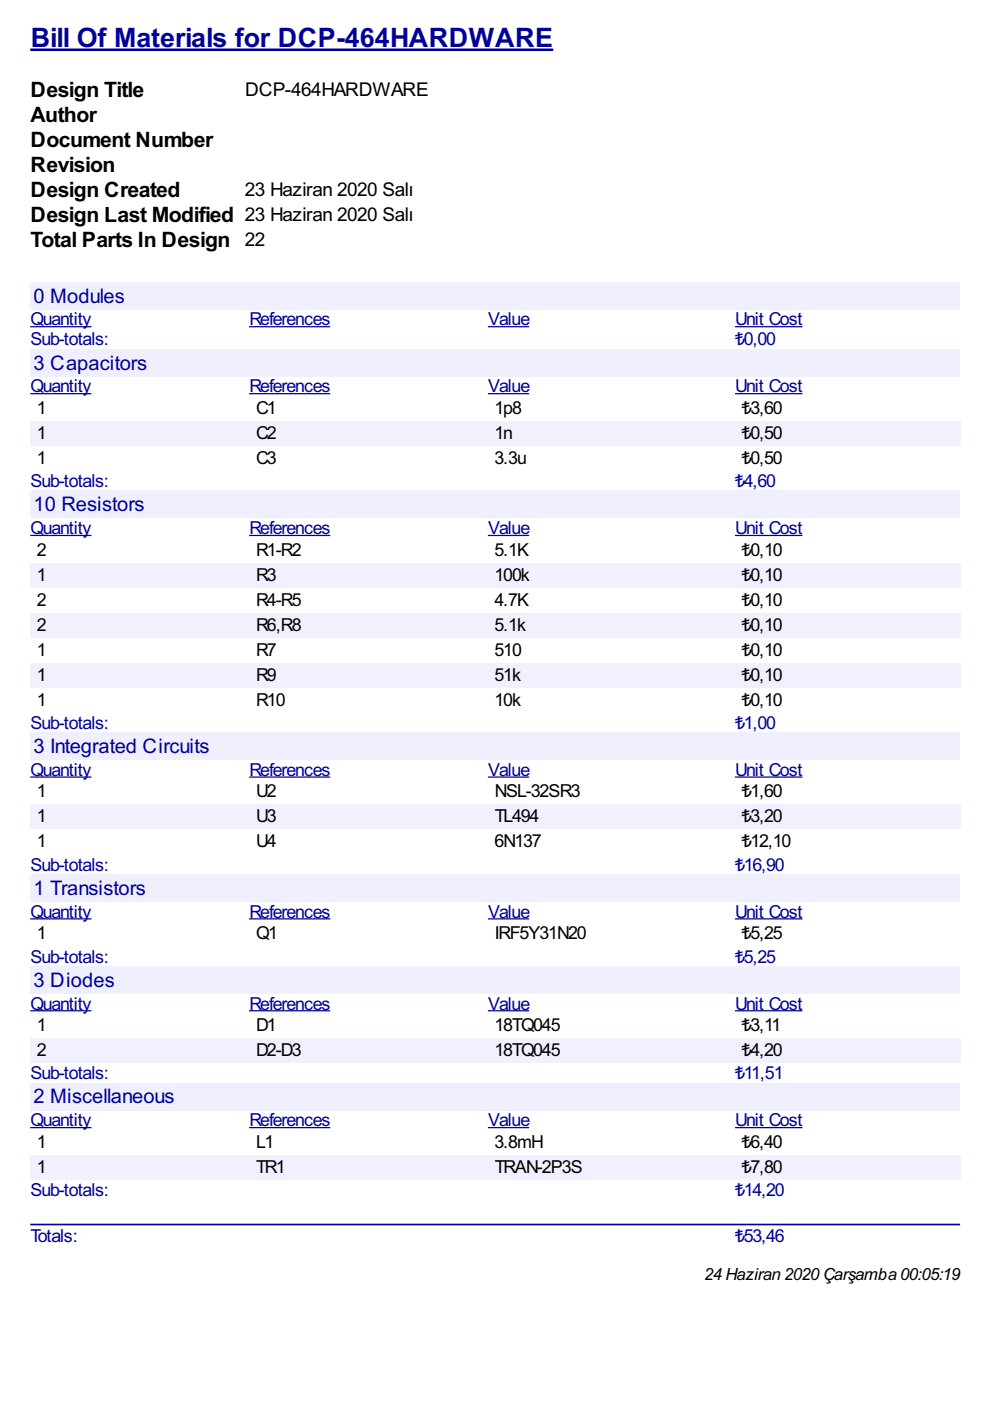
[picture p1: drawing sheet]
<svg xmlns="http://www.w3.org/2000/svg" width="210mm" height="297mm" viewBox="0 0 210 297" stroke-linecap="round" stroke-linejoin="round" font-family="sans-serif">
<defs><g id="words">
<text font-size="6.3" fill="#009" x="6.5" y="10">Bill Of Materials for DCP-464HARDWARE</text>
<g font-size="5">
<text x="6.5" y="20.6">Design Title</text>
<text x="6.5" y="25.9">Author</text>
<text x="6.5" y="31.2">Document Number</text>
<text x="6.5" y="36.5">Revision</text>
<text x="6.5" y="41.8">Design Created</text>
<text x="6.5" y="47.1">Design Last Modified 23 Haziran 2020 Salı</text>
<text x="6.5" y="52.3">Total Parts In Design 22</text>
</g>
<g font-size="4.8" fill="#009">
<text x="7.1" y="64.2">0 Modules</text>
<text x="7.1" y="78.3">3 Capacitors</text>
<text x="7.1" y="108.4">10 Resistors</text>
<text x="7.1" y="159.6">3 Integrated Circuits</text>
<text x="7.1" y="189.7">1 Transistors</text>
<text x="7.1" y="209.2">3 Diodes</text>
<text x="7.1" y="234">2 Miscellaneous</text>
</g>
<g font-size="4.5">
<text x="52" y="20.3">DCP-464HARDWARE</text>
<text x="51.9" y="41.5">23 Haziran 2020 Salı</text>
</g>
<g font-size="4.2" fill="#009">
<text x="6.5" y="69">Quantity</text>
<text x="52.9" y="69">References</text>
<text x="103.5" y="69">Value</text>
<text x="155.9" y="69">Unit Cost</text>
<text x="6.5" y="73.2">Sub-totals:</text>
<text x="155.8" y="73.2">₺0,00</text>
<text x="6.5" y="83.2">Quantity</text>
<text x="52.9" y="83.2">References</text>
<text x="103.5" y="83.2">Value</text>
<text x="155.9" y="83.2">Unit Cost</text>
<text x="6.5" y="103.3">Sub-totals:</text>
<text x="155.8" y="103.3">₺4,60</text>
<text x="6.5" y="113.3">Quantity</text>
<text x="52.9" y="113.3">References</text>
<text x="103.5" y="113.3">Value</text>
<text x="155.9" y="113.3">Unit Cost</text>
<text x="6.5" y="154.5">Sub-totals:</text>
<text x="155.8" y="154.5">₺1,00</text>
<text x="6.5" y="164.5">Quantity</text>
<text x="52.9" y="164.5">References</text>
<text x="103.5" y="164.5">Value</text>
<text x="155.9" y="164.5">Unit Cost</text>
<text x="6.5" y="184.6">Sub-totals:</text>
<text x="155.8" y="184.6">₺16,90</text>
<text x="6.5" y="194.6">Quantity</text>
<text x="52.9" y="194.6">References</text>
<text x="103.5" y="194.6">Value</text>
<text x="155.9" y="194.6">Unit Cost</text>
<text x="6.5" y="204.1">Sub-totals:</text>
<text x="155.8" y="204.1">₺5,25</text>
<text x="6.5" y="214">Quantity</text>
<text x="52.9" y="214">References</text>
<text x="103.5" y="214">Value</text>
<text x="155.9" y="214">Unit Cost</text>
<text x="6.5" y="228.8">Sub-totals:</text>
<text x="155.8" y="228.8">₺11,51</text>
<text x="6.5" y="238.8">Quantity</text>
<text x="52.9" y="238.8">References</text>
<text x="103.5" y="238.8">Value</text>
<text x="155.9" y="238.8">Unit Cost</text>
<text x="6.5" y="253.6">Sub-totals:</text>
<text x="155.8" y="253.6">₺14,20</text>
<text x="6.5" y="263.2">Totals:</text>
<text x="155.8" y="263.2">₺53,46</text>
</g>
<g font-size="4.2">
<text x="7.8" y="87.8">1</text>
<text x="54.3" y="87.8">C1</text>
<text x="104.9" y="87.8">1p8</text>
<text x="157.3" y="87.8">₺3,60</text>
<text x="7.8" y="93.1">1</text>
<text x="54.3" y="93.1">C2</text>
<text x="104.9" y="93.1">1n</text>
<text x="157.3" y="93.1">₺0,50</text>
<text x="7.8" y="98.4">1</text>
<text x="54.3" y="98.4">C3</text>
<text x="104.9" y="98.4">3.3u</text>
<text x="157.3" y="98.4">₺0,50</text>
<text x="7.8" y="117.8">2</text>
<text x="54.3" y="117.8">R1-R2</text>
<text x="104.9" y="117.8">5.1K</text>
<text x="157.3" y="117.8">₺0,10</text>
<text x="7.8" y="123.1">1</text>
<text x="54.3" y="123.1">R3</text>
<text x="104.9" y="123.1">100k</text>
<text x="157.3" y="123.1">₺0,10</text>
<text x="7.8" y="128.4">2</text>
<text x="54.3" y="128.4">R4-R5</text>
<text x="104.9" y="128.4">4.7K</text>
<text x="157.3" y="128.4">₺0,10</text>
<text x="7.8" y="133.7">2</text>
<text x="54.3" y="133.7">R6,R8</text>
<text x="104.9" y="133.7">5.1k</text>
<text x="157.3" y="133.7">₺0,10</text>
<text x="7.8" y="139">1</text>
<text x="54.3" y="139">R7</text>
<text x="104.9" y="139">510</text>
<text x="157.3" y="139">₺0,10</text>
<text x="7.8" y="144.3">1</text>
<text x="7.8" y="149.6">1</text>
<text x="54.3" y="144.3">R9</text>
<text x="54.3" y="149.6">R10</text>
<text x="104.9" y="144.3">51k</text>
<text x="104.9" y="149.6">10k</text>
<text x="157.3" y="144.3">₺0,10</text>
<text x="157.3" y="149.6">₺0,10</text>
<text x="7.8" y="169.1">1</text>
<text x="54.3" y="169.1">U2</text>
<text x="104.9" y="169.1">NSL-32SR3</text>
<text x="157.3" y="169.1">₺1,60</text>
<text x="7.8" y="174.4">1</text>
<text x="7.8" y="179.7">1</text>
<text x="54.3" y="174.4">U3</text>
<text x="54.3" y="179.7">U4</text>
<text x="104.9" y="179.7">6N137</text>
<text x="104.9" y="174.4">TL494</text>
<text x="157.3" y="174.4">₺3,20</text>
<text x="157.3" y="179.7">₺12,10</text>
<text x="7.8" y="199.1">1</text>
<text x="54.3" y="199.1">Q1</text>
<text x="104.9" y="199.1">IRF5Y31N20</text>
<text x="157.3" y="199.1">₺5,25</text>
<text x="7.8" y="218.6">1</text>
<text x="54.3" y="218.6">D1</text>
<text x="104.9" y="218.6">18TQ045</text>
<text x="157.3" y="218.6">₺3,11</text>
<text x="7.8" y="223.9">2</text>
<text x="54.3" y="223.9">D2-D3</text>
<text x="104.9" y="223.9">18TQ045</text>
<text x="157.3" y="223.9">₺4,20</text>
<text x="7.8" y="243.4">1</text>
<text x="54.3" y="243.4">L1</text>
<text x="104.9" y="243.4">3.8mH</text>
<text x="157.3" y="243.4">₺6,40</text>
<text x="7.8" y="248.7">1</text>
<text x="54.3" y="248.7">TR1</text>
<text x="104.9" y="248.7">TRAN-2P3S</text>
<text x="157.3" y="248.7">₺7,80</text>
</g>
<text font-size="4" x="149.3" y="271.4">24 Haziran 2020 Çarşamba 00:05:19</text>
</g></defs>
<path d="M6.4 10.6h110.9" fill="none" stroke="#009" stroke-width=".53"/>
<g fill="#efefff">
<path d="M6.4 59.8h197.2v5.8h-197.2z"/>
<path d="M6.9 60h19.3v4.8h-19.3z"/>
</g>
<path d="M6.4 69.3h13M52.8 69.3h17.2M103.4 69.3h8.8M155.8 69.3h14.3" fill="none" stroke="#009" stroke-width=".26"/>
<g fill="#efefff">
<path d="M6.4 74h197.2v5.8h-197.2z"/>
<path d="M6.9 74.3h24.1v4.8h-24.1z"/>
</g>
<path d="M6.4 83.5h13M52.8 83.5h17.2M103.4 83.5h8.8M155.8 83.5h14.3" fill="none" stroke="#009" stroke-width=".26"/>
<g fill="#f0f0fe">
<path d="M6.4 89.3h46.4v5.3h-46.4z"/>
<path d="M7.7 89.4h1.8v4.2h-1.8z"/>
<path d="M52.8 89.3h50.6v5.3h-50.6z"/>
<path d="M54 89.4h4.2v4.2h-4.2z"/>
<path d="M103.4 89.3h52.4v5.3h-52.4z"/>
<path d="M104.8 89.4h3.7v4.2h-3.7z"/>
<path d="M155.8 89.3h47.8v5.3h-47.8z"/>
<path d="M157.2 89.4h8.5v4.2h-8.5z"/>
</g>
<g fill="#efefff">
<path d="M6.4 104.1h197.2v5.7h-197.2z"/>
<path d="M6.9 104.2h23.5v4.8h-23.5z"/>
</g>
<path d="M6.4 113.5h13M52.8 113.5h17.2M103.4 113.5h8.8M155.8 113.5h14.3" fill="none" stroke="#009" stroke-width=".26"/>
<g fill="#f0f0fe">
<path d="M6.4 119.3h46.4v5.3h-46.4z"/>
<path d="M7.7 119.6h1.8v4.2h-1.8z"/>
<path d="M52.8 119.3h50.6v5.3h-50.6z"/>
<path d="M54 119.6h4.2v4.2h-4.2z"/>
<path d="M103.4 119.3h52.4v5.3h-52.4z"/>
<path d="M104.8 119.6h7.4v4.2h-7.4z"/>
<path d="M155.8 119.3h47.8v5.3h-47.8z"/>
<path d="M157.2 119.6h8.5v4.2h-8.5z"/>
<path d="M6.4 129.9h46.4v5.3h-46.4z"/>
<path d="M7.7 130.1h1.8v4.3h-1.8z"/>
<path d="M52.8 129.9h50.6v5.3h-50.6z"/>
<path d="M54 130.1h9.5v4.3h-9.5z"/>
<path d="M103.4 129.9h52.4v5.3h-52.4z"/>
<path d="M104.8 130.1h6.6v4.3h-6.6z"/>
<path d="M155.8 129.9h47.8v5.3h-47.8z"/>
<path d="M157.2 130.1h8.5v4.3h-8.5z"/>
<path d="M6.4 140.5h46.4v5.3h-46.4z"/>
<path d="M7.7 140.7h1.8v4.2h-1.8z"/>
<path d="M52.8 140.5h50.6v5.3h-50.6z"/>
<path d="M54 140.7h4.2v4.2h-4.2z"/>
<path d="M103.4 140.5h52.4v5.3h-52.4z"/>
<path d="M104.8 140.7h5.6v4.2h-5.6z"/>
<path d="M155.8 140.5h47.8v5.3h-47.8z"/>
<path d="M157.2 140.7h8.5v4.2h-8.5z"/>
</g>
<g fill="#efefff">
<path d="M6.4 155.3h197.2v5.8h-197.2z"/>
<path d="M6.9 155.5h37.3v4.8h-37.3z"/>
</g>
<path d="M6.4 164.8h13M52.8 164.8h17.2M103.4 164.8h8.8M155.8 164.8h14.3" fill="none" stroke="#009" stroke-width=".26"/>
<g fill="#f0f0fe">
<path d="M6.4 170.6h46.4v5.3h-46.4z"/>
<path d="M7.7 170.9h1.8v4.2h-1.8z"/>
<path d="M52.8 170.6h50.6v5.3h-50.6z"/>
<path d="M54 170.9h4.2v4.2h-4.2z"/>
<path d="M103.4 170.6h52.4v5.3h-52.4z"/>
<path d="M104.8 170.9h9.3v4.2h-9.3z"/>
<path d="M155.8 170.6h47.8v5.3h-47.8z"/>
<path d="M157.2 170.9h8.5v4.2h-8.5z"/>
</g>
<g fill="#efefff">
<path d="M6.4 185.4h197.2v5.7h-197.2z"/>
<path d="M6.9 185.7h23.8v4.7h-23.8z"/>
</g>
<path d="M6.4 194.8h13M52.8 194.8h17.2M103.4 194.8h8.8M155.8 194.8h14.3" fill="none" stroke="#009" stroke-width=".26"/>
<g fill="#efefff">
<path d="M6.4 204.9h197.2v5.7h-197.2z"/>
<path d="M6.9 205h17.2v4.7h-17.2z"/>
</g>
<path d="M6.4 214.3h13M52.8 214.3h17.2M103.4 214.3h8.8M155.8 214.3h14.3" fill="none" stroke="#009" stroke-width=".26"/>
<g fill="#f0f0fe">
<path d="M6.4 220.1h46.4v5.3h-46.4z"/>
<path d="M7.7 220.3h1.8v4.3h-1.8z"/>
<path d="M52.8 220.1h50.6v5.3h-50.6z"/>
<path d="M54 220.3h9.5v4.3h-9.5z"/>
<path d="M103.4 220.1h52.4v5.3h-52.4z"/>
<path d="M104.8 220.3h13.8v4.3h-13.8z"/>
<path d="M155.8 220.1h47.8v5.3h-47.8z"/>
<path d="M157.2 220.3h8.5v4.3h-8.5z"/>
</g>
<g fill="#efefff">
<path d="M6.4 229.6h197.2v5.8h-197.2z"/>
<path d="M6.9 229.8h29.9v4.8h-29.9z"/>
</g>
<path d="M6.4 239.1h13M52.8 239.1h17.2M103.4 239.1h8.8M155.8 239.1h14.3" fill="none" stroke="#009" stroke-width=".26"/>
<g fill="#f0f0fe">
<path d="M6.4 244.9h46.4v5.3h-46.4z"/>
<path d="M7.7 245.2h1.8v4.2h-1.8z"/>
<path d="M52.8 244.9h50.6v5.3h-50.6z"/>
<path d="M54 245.2h6.1v4.2h-6.1z"/>
<path d="M103.4 244.9h52.4v5.3h-52.4z"/>
<path d="M104.8 245.2h18.5v4.2h-18.5z"/>
<path d="M155.8 244.9h47.8v5.3h-47.8z"/>
<path d="M157.2 245.2h8.5v4.2h-8.5z"/>
</g>
<path d="M6.6 259.6h196.8" fill="none" stroke="#009" stroke-width=".35"/>
<use href="#words"/>
</svg>
